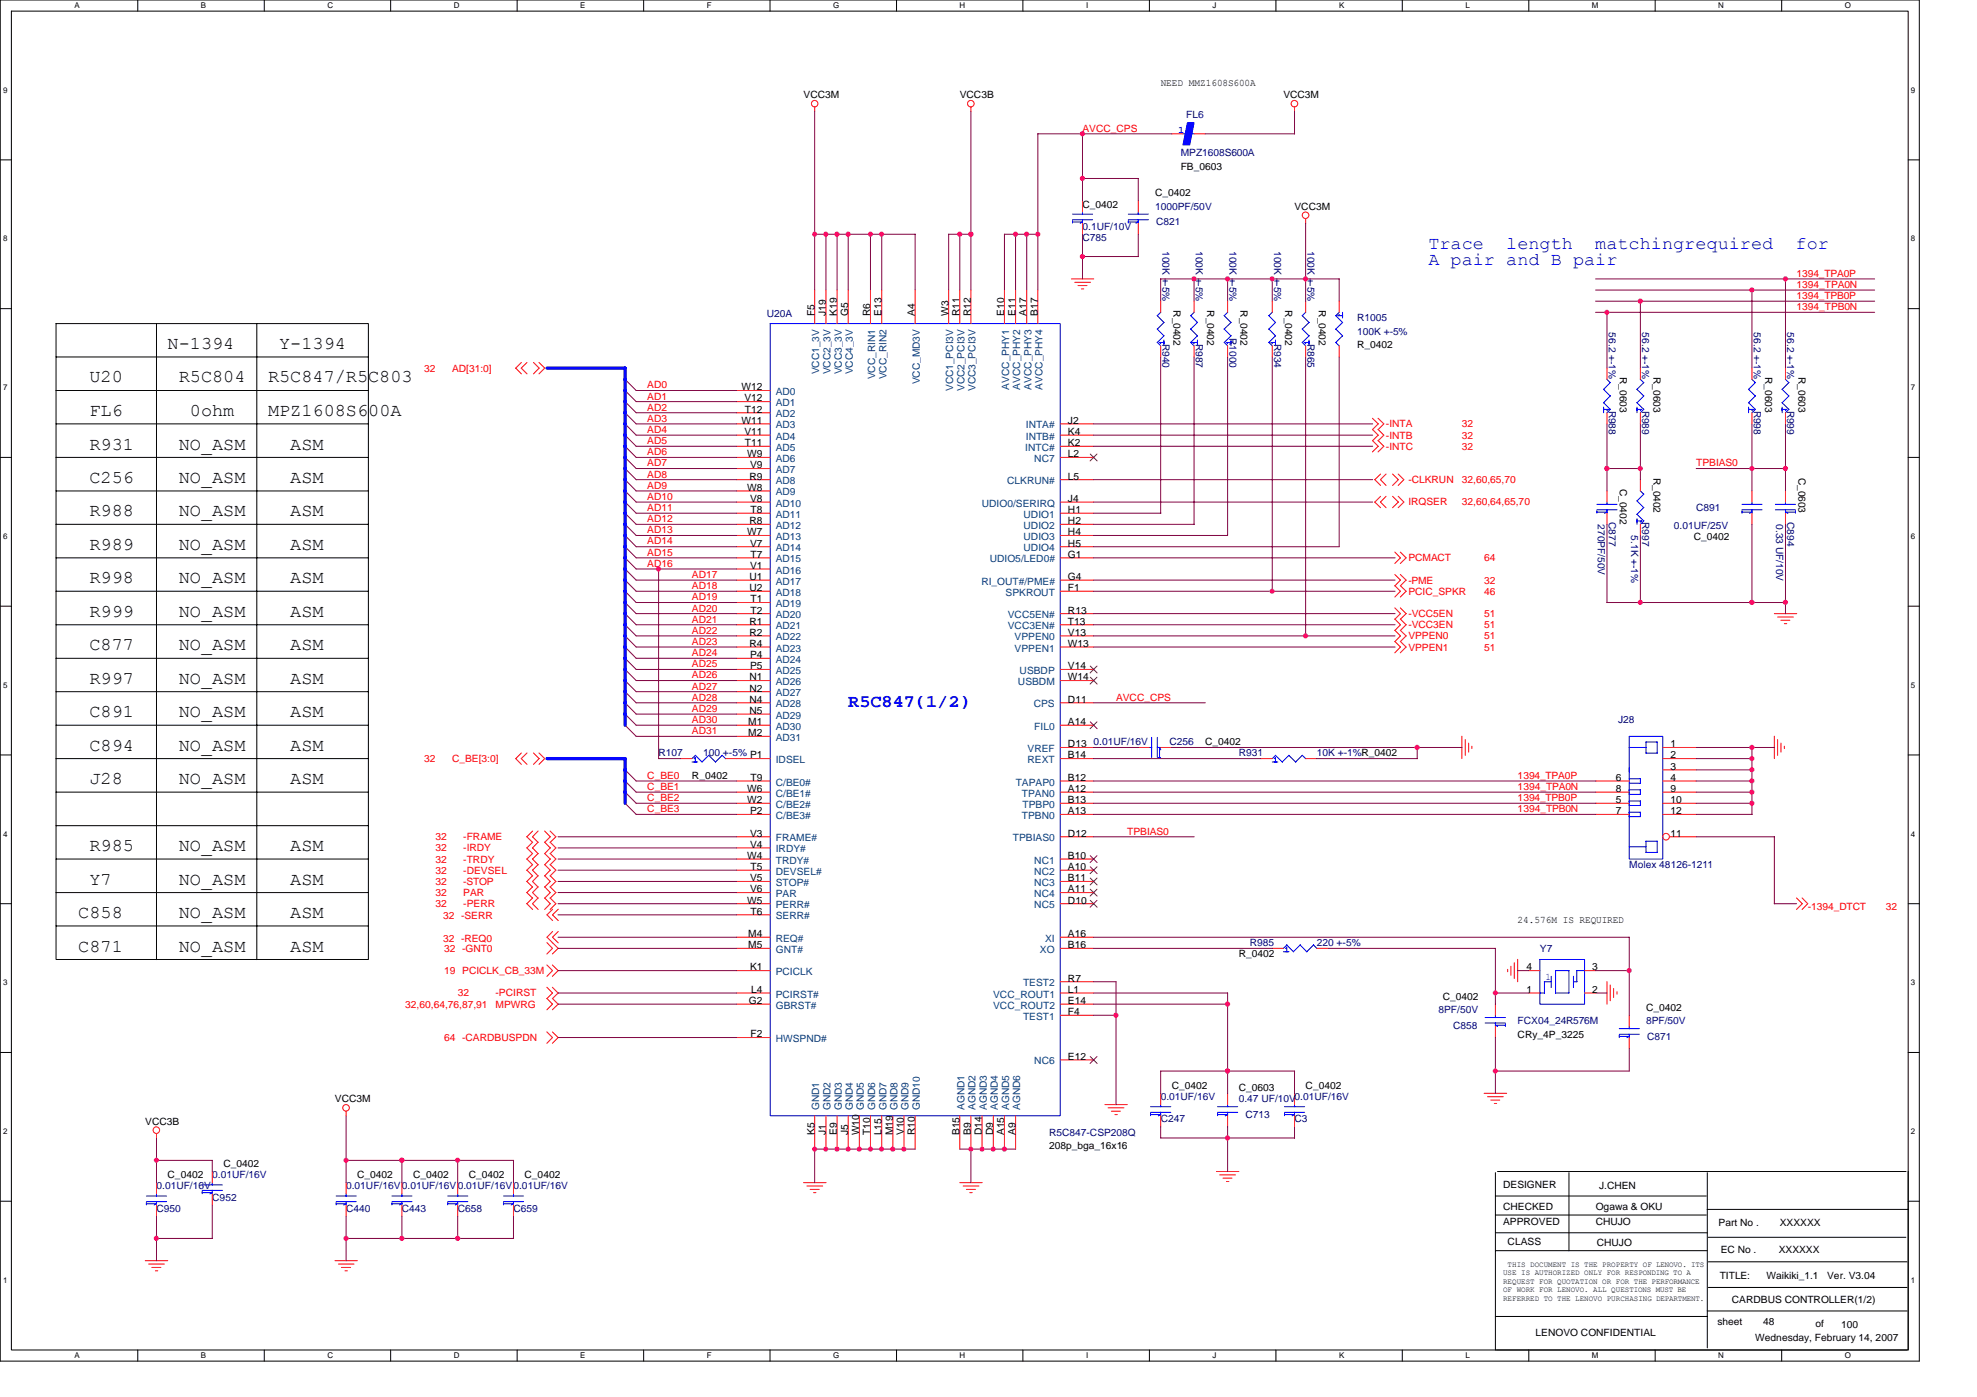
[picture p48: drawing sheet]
<svg xmlns="http://www.w3.org/2000/svg" width="297mm" height="210mm" viewBox="0 0 297 210" stroke-linecap="round" stroke-linejoin="round" font-family="sans-serif">
<defs><g id="words">
<g font-size="2.7" fill="#00f">
<text x="214.6" y="37.4">Trace</text>
<text x="214.6" y="39.8">A pair and B pair</text>
<text x="226.3" y="37.4">length</text>
<text x="239.7" y="37.4">matchingrequired</text>
<text x="269.8" y="37.4">for</text>
<text x="127.4" y="106.2">R5C847(1/2)</text>
</g>
<g font-size="2.7">
<text x="25.2" y="52.5">N-1394</text>
<text x="41.9" y="52.5">Y-1394</text>
<text x="13.4" y="57.5">U20</text>
<text x="26.9" y="57.5">R5C804</text>
<text x="40.3" y="57.5">R5C847/R5C803</text>
<text x="13.4" y="62.5">FL6</text>
<text x="28.5" y="62.5">0ohm</text>
<text x="40.3" y="62.5">MPZ1608S600A</text>
<text x="13.4" y="67.5">R931</text>
<text x="26.9" y="67.5">NO_ASM</text>
<text x="43.6" y="67.5">ASM</text>
<text x="13.4" y="72.6">C256</text>
<text x="13.4" y="77.6">R988</text>
<text x="26.9" y="72.6">NO_ASM</text>
<text x="26.9" y="77.6">NO_ASM</text>
<text x="43.6" y="72.6">ASM</text>
<text x="43.6" y="77.6">ASM</text>
<text x="13.4" y="82.6">R989</text>
<text x="26.9" y="82.6">NO_ASM</text>
<text x="43.6" y="82.6">ASM</text>
<text x="13.4" y="87.7">R998</text>
<text x="26.9" y="87.6">NO_ASM</text>
<text x="43.6" y="87.6">ASM</text>
<text x="13.4" y="92.7">R999</text>
<text x="26.9" y="92.7">NO_ASM</text>
<text x="43.6" y="92.7">ASM</text>
<text x="13.4" y="97.7">C877</text>
<text x="26.9" y="97.7">NO_ASM</text>
<text x="43.6" y="97.7">ASM</text>
<text x="13.4" y="102.7">R997</text>
<text x="13.4" y="107.8">C891</text>
<text x="26.9" y="102.7">NO_ASM</text>
<text x="26.9" y="107.8">NO_ASM</text>
<text x="43.6" y="102.7">ASM</text>
<text x="43.6" y="107.8">ASM</text>
<text x="13.4" y="112.8">C894</text>
<text x="26.9" y="112.8">NO_ASM</text>
<text x="43.6" y="112.8">ASM</text>
<text x="13.4" y="117.8">J28</text>
<text x="26.9" y="117.8">NO_ASM</text>
<text x="43.6" y="117.8">ASM</text>
<text x="13.4" y="127.9">R985</text>
<text x="26.9" y="127.9">NO_ASM</text>
<text x="43.6" y="127.9">ASM</text>
<text x="11.8" y="137.9">C858</text>
<text x="13.4" y="132.9">Y7</text>
<text x="26.9" y="132.9">NO_ASM</text>
<text x="26.9" y="137.9">NO_ASM</text>
<text x="43.6" y="132.9">ASM</text>
<text x="43.6" y="137.9">ASM</text>
<text x="11.8" y="143">C871</text>
<text x="26.9" y="143">NO_ASM</text>
<text x="43.6" y="143">ASM</text>
</g>
<g font-size="1.5">
<text x="120.7" y="14.8">VCC3M</text>
<text x="144.2" y="14.8">VCC3B</text>
<text x="174.4" y="12.9">NEED MMZ1608S600A</text>
<text x="192.8" y="14.8">VCC3M</text>
<text x="173.5" y="29.5">C_0402</text>
<text x="177.4" y="25.5">FB_0603</text>
<text x="162.6" y="31.2">C_0402</text>
<text x="194.5" y="31.5">VCC3M</text>
<text x="122.4" y="47.5" transform="rotate(-90 122.4 47.5)">F5</text>
<text x="124.1" y="47.5" transform="rotate(-90 124.1 47.5)">J19</text>
<text x="125.7" y="47.5" transform="rotate(-90 125.7 47.5)">K19</text>
<text x="127.4" y="47.5" transform="rotate(-90 127.4 47.5)">G5</text>
<text x="130.8" y="47.5" transform="rotate(-90 130.8 47.5)">R6</text>
<text x="132.5" y="47.5" transform="rotate(-90 132.5 47.5)">E13</text>
<text x="137.5" y="47.5" transform="rotate(-90 137.5 47.5)">A4</text>
<text x="142.5" y="47.5" transform="rotate(-90 142.5 47.5)">W3</text>
<text x="144.2" y="47.5" transform="rotate(-90 144.2 47.5)">R11</text>
<text x="145.9" y="47.5" transform="rotate(-90 145.9 47.5)">R12</text>
<text x="150.9" y="47.5" transform="rotate(-90 150.9 47.5)">E10</text>
<text x="152.6" y="47.5" transform="rotate(-90 152.6 47.5)">E11</text>
<text x="154.2" y="47.5" transform="rotate(-90 154.2 47.5)">A17</text>
<text x="155.9" y="47.5" transform="rotate(-90 155.9 47.5)">B17</text>
<text x="176.3" y="46.6" transform="rotate(90 176.3 46.6)">R_0402</text>
<text x="181.4" y="46.6" transform="rotate(90 181.4 46.6)">R_0402</text>
<text x="186.4" y="46.6" transform="rotate(90 186.4 46.6)">R_0402</text>
<text x="193.1" y="46.6" transform="rotate(90 193.1 46.6)">R_0402</text>
<text x="198.1" y="46.6" transform="rotate(90 198.1 46.6)">R_0402</text>
<text x="203.9" y="52.3">R_0402</text>
<text x="111.4" y="58.7">W12</text>
<text x="243.4" y="56.7" transform="rotate(90 243.4 56.7)">R_0603</text>
<text x="248.4" y="56.7" transform="rotate(90 248.4 56.7)">R_0603</text>
<text x="265.2" y="56.7" transform="rotate(90 265.2 56.7)">R_0603</text>
<text x="270.2" y="56.7" transform="rotate(90 270.2 56.7)">R_0603</text>
<text x="111.4" y="63.7">W11</text>
<text x="111.8" y="60.3">V12</text>
<text x="111.8" y="65.4">V11</text>
<text x="111.9" y="62">T12</text>
<text x="160.5" y="63.7">J2</text>
<text x="160.5" y="65.4">K4</text>
<text x="111.9" y="67">T11</text>
<text x="112.3" y="68.7">W9</text>
<text x="112.7" y="70.4">V9</text>
<text x="160.5" y="67">K2</text>
<text x="160.5" y="68.7">L2</text>
<text x="248.4" y="71.8" transform="rotate(90 248.4 71.8)">R_0402</text>
<text x="270.2" y="71.8" transform="rotate(90 270.2 71.8)">C_0603</text>
<text x="112.3" y="73.7">W8</text>
<text x="112.6" y="72.1">R9</text>
<text x="112.7" y="75.4">V8</text>
<text x="112.8" y="77.1">T8</text>
<text x="160.5" y="72.1">L5</text>
<text x="160.5" y="75.4">J4</text>
<text x="160.5" y="77.1">H1</text>
<text x="243.4" y="73.4" transform="rotate(90 243.4 73.4)">C_0402</text>
<text x="112.3" y="80.4">W7</text>
<text x="112.6" y="78.8">R8</text>
<text x="112.7" y="82.1">V7</text>
<text x="112.8" y="83.8">T7</text>
<text x="160.5" y="78.8">H2</text>
<text x="160.5" y="80.4">H4</text>
<text x="160.5" y="82.1">H5</text>
<text x="160.5" y="83.8">G1</text>
<text x="254.5" y="81.2">C_0402</text>
<text x="112.6" y="87.1">U1</text>
<text x="112.6" y="88.8">U2</text>
<text x="112.7" y="85.5">V1</text>
<text x="160.5" y="87.1">G4</text>
<text x="160.5" y="88.8">F1</text>
<text x="112.6" y="93.9">R1</text>
<text x="112.6" y="95.5">R2</text>
<text x="112.8" y="90.5">T1</text>
<text x="112.8" y="92.2">T2</text>
<text x="160.5" y="92.2">R13</text>
<text x="160.5" y="93.9">T13</text>
<text x="160.5" y="95.5">V13</text>
<text x="112.6" y="97.2">R4</text>
<text x="112.7" y="98.9">P4</text>
<text x="112.7" y="100.6">P5</text>
<text x="160.5" y="97.2">W13</text>
<text x="160.5" y="100.6">V14</text>
<text x="112.6" y="102.2">N1</text>
<text x="112.6" y="103.9">N2</text>
<text x="112.6" y="105.6">N4</text>
<text x="112.6" y="107.3">N5</text>
<text x="160.5" y="102.2">W14</text>
<text x="160.5" y="105.6">D11</text>
<text x="112.4" y="108.9">M1</text>
<text x="112.4" y="110.6">M2</text>
<text x="160.5" y="108.9">A14</text>
<text x="160.5" y="112.3">D13</text>
<text x="160.5" y="114">B14</text>
<text x="181.1" y="112">C_0402</text>
<text x="251" y="112.3">1</text>
<text x="251" y="114">2</text>
<text x="104" y="117">R_0402</text>
<text x="112.3" y="119">W6</text>
<text x="112.8" y="117.3">T9</text>
<text x="160.5" y="117.3">B12</text>
<text x="160.5" y="119">A12</text>
<text x="242.8" y="117.3">6</text>
<text x="242.8" y="119">8</text>
<text x="251" y="115.7">3</text>
<text x="251" y="117.3">4</text>
<text x="251" y="119">9</text>
<text x="112.3" y="120.7">W2</text>
<text x="112.7" y="122.3">P2</text>
<text x="112.7" y="125.7">V3</text>
<text x="160.5" y="120.7">B13</text>
<text x="160.5" y="122.3">A13</text>
<text x="160.5" y="125.7">D12</text>
<text x="242.8" y="120.7">5</text>
<text x="242.8" y="122.3">7</text>
<text x="251" y="125.7">11</text>
<text x="251" y="120.7">10</text>
<text x="251" y="122.3">12</text>
<text x="112.3" y="129.1">W4</text>
<text x="112.7" y="127.4">V4</text>
<text x="112.8" y="130.7">T5</text>
<text x="160.5" y="129.1">B10</text>
<text x="160.5" y="130.7">A10</text>
<text x="112.3" y="135.8">W5</text>
<text x="112.7" y="132.4">V5</text>
<text x="112.7" y="134.1">V6</text>
<text x="112.8" y="137.4">T6</text>
<text x="160.5" y="132.4">B11</text>
<text x="160.5" y="134.1">A11</text>
<text x="160.5" y="135.8">D10</text>
<text x="112.4" y="140.8">M4</text>
<text x="112.4" y="142.5">M5</text>
<text x="160.5" y="140.8">A16</text>
<text x="160.5" y="142.5">B16</text>
<text x="186.1" y="143.8">R_0402</text>
<text x="228" y="138.7">24.576M IS REQUIRED</text>
<text x="112.7" y="145.8">K1</text>
<text x="112.9" y="149.2">L4</text>
<text x="160.5" y="147.5">R7</text>
<text x="160.5" y="149.2">L1</text>
<text x="229.4" y="149.2">1</text>
<text x="229.4" y="145.8">4</text>
<text x="239.2" y="145.8">3</text>
<text x="239.2" y="149.2">2</text>
<text x="112.5" y="150.9">G2</text>
<text x="112.8" y="155.9">F2</text>
<text x="160.5" y="150.9">E14</text>
<text x="160.5" y="152.5">F4</text>
<text x="216.8" y="150.2">C_0402</text>
<text x="228" y="155.9">CRy_4P_3225</text>
<text x="247.3" y="151.9">C_0402</text>
<text x="160.5" y="159.2">E12</text>
<text x="50.3" y="165.6">VCC3M</text>
<text x="176.1" y="163.6">C_0402</text>
<text x="186.1" y="164">C_0603</text>
<text x="196.2" y="163.6">C_0402</text>
<text x="21.8" y="169">VCC3B</text>
<text x="122.4" y="170.6" transform="rotate(-90 122.4 170.6)">K5</text>
<text x="124.1" y="170.6" transform="rotate(-90 124.1 170.6)">J1</text>
<text x="125.7" y="170.6" transform="rotate(-90 125.7 170.6)">E9</text>
<text x="127.4" y="170.6" transform="rotate(-90 127.4 170.6)">J5</text>
<text x="129.1" y="170.6" transform="rotate(-90 129.1 170.6)">W10</text>
<text x="130.8" y="170.6" transform="rotate(-90 130.8 170.6)">T10</text>
<text x="132.5" y="170.6" transform="rotate(-90 132.5 170.6)">L15</text>
<text x="134.1" y="170.6" transform="rotate(-90 134.1 170.6)">M19</text>
<text x="135.8" y="170.6" transform="rotate(-90 135.8 170.6)">V10</text>
<text x="137.5" y="170.6" transform="rotate(-90 137.5 170.6)">R10</text>
<text x="144.2" y="170.6" transform="rotate(-90 144.2 170.6)">B15</text>
<text x="145.9" y="170.6" transform="rotate(-90 145.9 170.6)">B9</text>
<text x="147.5" y="170.6" transform="rotate(-90 147.5 170.6)">D14</text>
<text x="149.2" y="170.6" transform="rotate(-90 149.2 170.6)">D9</text>
<text x="150.9" y="170.6" transform="rotate(-90 150.9 170.6)">A15</text>
<text x="152.6" y="170.6" transform="rotate(-90 152.6 170.6)">A9</text>
<text x="157.6" y="172.7">208p_bga_16x16</text>
<text x="25.2" y="177">C_0402</text>
<text x="33.6" y="175.4">C_0402</text>
<text x="53.7" y="177">C_0402</text>
<text x="62.1" y="177">C_0402</text>
<text x="70.4" y="177">C_0402</text>
<text x="78.8" y="177">C_0402</text>
<text x="225.8" y="178.5">DESIGNER</text>
<text x="240.3" y="178.7">J.CHEN</text>
<text x="225.8" y="181.7">CHECKED</text>
<text x="225.8" y="184.1">APPROVED</text>
<text x="239.8" y="181.7">Ogawa &amp; OKU</text>
<text x="239.8" y="184.1">CHUJO</text>
<text x="258.2" y="184.3">Part No .</text>
<text x="267.4" y="184.3">XXXXXX</text>
<text x="226.5" y="187.1">CLASS</text>
<text x="239.9" y="187.3">CHUJO</text>
<text x="258.5" y="188.3">EC No .</text>
<text x="267.2" y="188.3">XXXXXX</text>
<text x="258.4" y="192.1">TITLE:</text>
<text x="260.2" y="195.8">CARDBUS CONTROLLER(1/2)</text>
<text x="265.4" y="192.1">Waikiki_1.1</text>
<text x="274.5" y="192.1">Ver. V3.04</text>
<text x="230.7" y="200.7">LENOVO CONFIDENTIAL</text>
<text x="258" y="199.2">sheet</text>
<text x="263.7" y="201.5">Wednesday, February 14, 2007</text>
<text x="264.9" y="199.2">48</text>
<text x="272.8" y="199.3">of</text>
<text x="276.6" y="199.5">100</text>
</g>
<g font-size="1.5" fill="#000080">
<text x="178.2" y="17.8">FL6</text>
<text x="177.4" y="23.5">MPZ1608S600A</text>
<text x="162.6" y="34.5">0.1UF/10V</text>
<text x="173.5" y="31.5">1000PF/50V</text>
<text x="173.7" y="33.9">C821</text>
<text x="162.6" y="36.2">C785</text>
<text x="174.7" y="37.7" transform="rotate(90 174.7 37.7)">100K +-5%</text>
<text x="179.7" y="37.7" transform="rotate(90 179.7 37.7)">100K +-5%</text>
<text x="184.7" y="37.7" transform="rotate(90 184.7 37.7)">100K +-5%</text>
<text x="191.4" y="37.7" transform="rotate(90 191.4 37.7)">100K +-5%</text>
<text x="196.4" y="37.7" transform="rotate(90 196.4 37.7)">100K +-5%</text>
<text x="115.2" y="47.6">U20A</text>
<text x="174.7" y="51.6" transform="rotate(90 174.7 51.6)">R940</text>
<text x="179.7" y="51.6" transform="rotate(90 179.7 51.6)">R987</text>
<text x="184.7" y="50.8" transform="rotate(90 184.7 50.8)">R1000</text>
<text x="191.4" y="51.6" transform="rotate(90 191.4 51.6)">R934</text>
<text x="196.4" y="51.6" transform="rotate(90 196.4 51.6)">R865</text>
<text x="203.9" y="48.3">R1005</text>
<text x="203.9" y="50.3">100K +-5%</text>
<text x="241.7" y="50" transform="rotate(90 241.7 50)">56.2 +-1%</text>
<text x="246.7" y="50" transform="rotate(90 246.7 50)">56.2 +-1%</text>
<text x="263.5" y="50" transform="rotate(90 263.5 50)">56.2 +-1%</text>
<text x="268.5" y="50" transform="rotate(90 268.5 50)">56.2 +-1%</text>
<text x="241.7" y="61.7" transform="rotate(90 241.7 61.7)">R988</text>
<text x="246.7" y="61.7" transform="rotate(90 246.7 61.7)">R989</text>
<text x="263.5" y="61.7" transform="rotate(90 263.5 61.7)">R998</text>
<text x="268.5" y="61.7" transform="rotate(90 268.5 61.7)">R999</text>
<text x="254.8" y="76.8">C891</text>
<text x="240" y="78.8" transform="rotate(90 240 78.8)">270PF/50V</text>
<text x="241.7" y="78.4" transform="rotate(90 241.7 78.4)">C877</text>
<text x="245.1" y="80.5" transform="rotate(90 245.1 80.5)">5.1K +-1%</text>
<text x="246.7" y="78.4" transform="rotate(90 246.7 78.4)">R997</text>
<text x="251.5" y="79.5">0.01UF/25V</text>
<text x="266.9" y="78.8" transform="rotate(90 266.9 78.8)">0.33 UF/10V</text>
<text x="268.5" y="78.4" transform="rotate(90 268.5 78.4)">C894</text>
<text x="99" y="113.7">R107</text>
<text x="105.6" y="113.7">100 +-5% P1</text>
<text x="164.3" y="112">0.01UF/16V</text>
<text x="175.7" y="112">C256</text>
<text x="186.1" y="113.7">R931</text>
<text x="197.8" y="113.7">10K +-1%R_0402</text>
<text x="243.1" y="108.6">J28</text>
<text x="244.8" y="130.4">Molex 48126-1211</text>
<text x="187.8" y="142.2">R985</text>
<text x="197.8" y="142.2">220 +-5%</text>
<text x="231.4" y="143">Y7</text>
<text x="216.1" y="152.2">8PF/50V</text>
<text x="218.3" y="154.6">C858</text>
<text x="228" y="153.9">FCX04_24R576M</text>
<text x="247.3" y="153.9">8PF/50V</text>
<text x="247.5" y="156.3">C871</text>
<text x="174.4" y="165.3">0.01UF/16V</text>
<text x="186.1" y="165.6">0.47 UF/10V0.01UF/16V</text>
<text x="187.1" y="168">C713</text>
<text x="157.6" y="170.7">R5C847-CSP208Q</text>
<text x="174.4" y="168.7">C247</text>
<text x="194.5" y="168.7">C3</text>
<text x="23.5" y="178.7">0.01UF/16V</text>
<text x="31.9" y="177">0.01UF/16V</text>
<text x="52" y="178.7">0.01UF/16V0.01UF/16V0.01UF/16V0.01UF/16V</text>
<text x="23.5" y="182.1">C950</text>
<text x="31.9" y="180.4">C952</text>
<text x="52" y="182.1">C440</text>
<text x="60.4" y="182.1">C443</text>
<text x="68.8" y="182.1">C658</text>
<text x="77.1" y="182.1">C659</text>
</g>
<g font-size="1.5" fill="#f00">
<text x="162.6" y="19.8">AVCC_CPS</text>
<text x="269.9" y="41.6">1394_TPA0P</text>
<text x="269.9" y="43.3">1394_TPA0N</text>
<text x="269.9" y="44.9">1394_TPB0P</text>
<text x="269.9" y="46.6">1394_TPB0N</text>
<text x="63.7" y="55.8">32</text>
<text x="67.9" y="55.8">AD[31:0]</text>
<text x="97.3" y="58.4">AD0</text>
<text x="97.3" y="60">AD1</text>
<text x="97.3" y="61.7">AD2</text>
<text x="97.3" y="63.4">AD3</text>
<text x="97.3" y="65">AD4</text>
<text x="208.2" y="64.2">-INTA</text>
<text x="208.2" y="65.9">-INTB</text>
<text x="219.6" y="64.2">32</text>
<text x="219.6" y="65.9">32</text>
<text x="97.3" y="66.7">AD5</text>
<text x="97.3" y="68.4">AD6</text>
<text x="97.3" y="70.1">AD7</text>
<text x="97.3" y="71.8">AD8</text>
<text x="208.2" y="67.6">-INTC</text>
<text x="219.6" y="67.6">32</text>
<text x="254.8" y="70.1">TPBIAS0</text>
<text x="97.3" y="73.4">AD9</text>
<text x="97.3" y="75.1">AD10</text>
<text x="97.3" y="76.8">AD11</text>
<text x="211.6" y="75.9">IRQSER</text>
<text x="211.6" y="72.6">-CLKRUN</text>
<text x="219.6" y="72.6">32,60,65,70</text>
<text x="219.6" y="75.9">32,60,64,65,70</text>
<text x="97.3" y="78.5">AD12</text>
<text x="97.3" y="80.1">AD13</text>
<text x="97.3" y="81.8">AD14</text>
<text x="97.3" y="83.5">AD15</text>
<text x="97.3" y="85.2">AD16</text>
<text x="104" y="86.8">AD17</text>
<text x="104" y="88.5">AD18</text>
<text x="211.6" y="84.3">PCMACT</text>
<text x="211.6" y="87.7">-PME</text>
<text x="211.6" y="89.4">PCIC_SPKR</text>
<text x="223" y="89.4">46</text>
<text x="223" y="84.3">64</text>
<text x="223" y="87.7">32</text>
<text x="104" y="90.2">AD19</text>
<text x="104" y="91.9">AD20</text>
<text x="104" y="93.6">AD21</text>
<text x="104" y="95.2">AD22</text>
<text x="211.6" y="92.7">-VCC5EN</text>
<text x="211.6" y="94.4">-VCC3EN</text>
<text x="223" y="92.7">51</text>
<text x="223" y="94.4">51</text>
<text x="104" y="96.9">AD23</text>
<text x="104" y="98.6">AD24</text>
<text x="104" y="100.3">AD25</text>
<text x="104" y="101.9">AD26</text>
<text x="211.6" y="96.1">VPPEN0</text>
<text x="211.6" y="97.7">VPPEN1</text>
<text x="223" y="96.1">51</text>
<text x="223" y="97.7">51</text>
<text x="104" y="103.6">AD27</text>
<text x="104" y="105.3">AD28</text>
<text x="104" y="107">AD29</text>
<text x="167.7" y="105.3">AVCC_CPS</text>
<text x="104" y="108.6">AD30</text>
<text x="104" y="110.3">AD31</text>
<text x="63.7" y="114.5">32</text>
<text x="67.9" y="114.5">C_BE[3:0]</text>
<text x="97.3" y="117">C_BE0</text>
<text x="97.3" y="118.7">C_BE1</text>
<text x="228" y="117">1394_TPA0P</text>
<text x="228" y="118.7">1394_TPA0N</text>
<text x="97.3" y="120.4">C_BE2</text>
<text x="97.3" y="122">C_BE3</text>
<text x="169.4" y="125.4">TPBIAS0</text>
<text x="228" y="120.4">1394_TPB0P</text>
<text x="228" y="122">1394_TPB0N</text>
<text x="65.4" y="126.2">32</text>
<text x="65.4" y="131.3">32</text>
<text x="65.4" y="129.6">32</text>
<text x="65.4" y="127.9">32</text>
<text x="69.6" y="126.2">-FRAME</text>
<text x="69.6" y="131.3">-DEVSEL</text>
<text x="69.6" y="129.6">-TRDY</text>
<text x="69.6" y="127.9">-IRDY</text>
<text x="65.4" y="134.6">32</text>
<text x="65.4" y="132.9">32</text>
<text x="65.4" y="136.3">32</text>
<text x="69.6" y="134.6">PAR</text>
<text x="69.6" y="132.9">-STOP</text>
<text x="69.6" y="136.3">-PERR</text>
<text x="271.6" y="136.8">-1394_DTCT</text>
<text x="283.4" y="136.8">32</text>
<text x="66.6" y="138.2">32 -SERR</text>
<text x="66.6" y="141.5">32 -REQ0</text>
<text x="66.8" y="143">32 -GNT0</text>
<text x="66.8" y="146.4">19 PCICLK_CB_33M</text>
<text x="68.8" y="149.7">32</text>
<text x="74.5" y="149.7">-PCIRST</text>
<text x="60.9" y="151.4">32,60,64,76,87,91</text>
<text x="74.5" y="151.4">MPWRG</text>
<text x="66.8" y="156.4">64 -CARDBUSPDN</text>
</g>
<g font-size="1.5" fill="#00f">
<text x="177.1" y="20">1</text>
<text x="232.2" y="147.2">1</text>
</g>
<g font-size="1.5" fill="#004080">
<text x="116.6" y="59.4">AD0</text>
<text x="123.1" y="56.2" transform="rotate(-90 123.1 56.2)">VCC1_3V</text>
<text x="124.8" y="56.2" transform="rotate(-90 124.8 56.2)">VCC2_3V</text>
<text x="126.5" y="56.2" transform="rotate(-90 126.5 56.2)">VCC3_3V</text>
<text x="128.1" y="56.2" transform="rotate(-90 128.1 56.2)">VCC4_3V</text>
<text x="131.5" y="57" transform="rotate(-90 131.5 57)">VCC_RIN1</text>
<text x="133.2" y="57" transform="rotate(-90 133.2 57)">VCC_RIN2</text>
<text x="138.2" y="57.8" transform="rotate(-90 138.2 57.8)">VCC_MD3V</text>
<text x="143.2" y="58.8" transform="rotate(-90 143.2 58.8)">VCC1_PCI3V</text>
<text x="144.9" y="58.8" transform="rotate(-90 144.9 58.8)">VCC2_PCI3V</text>
<text x="146.6" y="58.8" transform="rotate(-90 146.6 58.8)">VCC3_PCI3V</text>
<text x="151.6" y="58.5" transform="rotate(-90 151.6 58.5)">AVCC_PHY1</text>
<text x="153.3" y="58.5" transform="rotate(-90 153.3 58.5)">AVCC_PHY2</text>
<text x="155" y="58.5" transform="rotate(-90 155 58.5)">AVCC_PHY3</text>
<text x="156.6" y="58.5" transform="rotate(-90 156.6 58.5)">AVCC_PHY4</text>
<text x="116.6" y="61">AD1</text>
<text x="116.6" y="62.7">AD2</text>
<text x="116.6" y="64.4">AD3</text>
<text x="154.1" y="64.4">INTA#</text>
<text x="116.6" y="66.1">AD4</text>
<text x="116.6" y="67.7">AD5</text>
<text x="116.6" y="69.4">AD6</text>
<text x="116.6" y="71.1">AD7</text>
<text x="154" y="67.7">INTC#</text>
<text x="154.1" y="66.1">INTB#</text>
<text x="155.4" y="69.4">NC7</text>
<text x="116.6" y="72.8">AD8</text>
<text x="116.6" y="74.4">AD9</text>
<text x="116.6" y="76.1">AD10</text>
<text x="116.6" y="77.8">AD11</text>
<text x="147.5" y="76.1">UDIO0/SERIRQ</text>
<text x="151.3" y="72.8">CLKRUN#</text>
<text x="153.8" y="77.8">UDIO1</text>
<text x="116.6" y="79.5">AD12</text>
<text x="116.6" y="81.1">AD13</text>
<text x="116.6" y="82.8">AD14</text>
<text x="153.8" y="79.5">UDIO2</text>
<text x="153.8" y="81.1">UDIO3</text>
<text x="153.8" y="82.8">UDIO4</text>
<text x="116.6" y="84.5">AD15</text>
<text x="116.6" y="86.2">AD16</text>
<text x="116.6" y="87.8">AD17</text>
<text x="116.6" y="89.5">AD18</text>
<text x="147.4" y="87.8">RI_OUT#/PME#</text>
<text x="148.7" y="84.5">UDIO5/LED0#</text>
<text x="151.1" y="89.5">SPKROUT</text>
<text x="116.6" y="91.2">AD19</text>
<text x="116.6" y="92.9">AD20</text>
<text x="116.6" y="94.6">AD21</text>
<text x="151.4" y="92.9">VCC5EN#</text>
<text x="151.4" y="94.6">VCC3EN#</text>
<text x="116.6" y="96.2">AD22</text>
<text x="116.6" y="97.9">AD23</text>
<text x="116.6" y="99.6">AD24</text>
<text x="116.6" y="101.3">AD25</text>
<text x="152.4" y="96.2">VPPEN0</text>
<text x="152.4" y="97.9">VPPEN1</text>
<text x="153.2" y="101.3">USBDP</text>
<text x="116.6" y="102.9">AD26</text>
<text x="116.6" y="104.6">AD27</text>
<text x="116.6" y="106.3">AD28</text>
<text x="116.6" y="108">AD29</text>
<text x="152.9" y="102.9">USBDM</text>
<text x="155.3" y="106.3">CPS</text>
<text x="116.6" y="109.6">AD30</text>
<text x="116.6" y="111.3">AD31</text>
<text x="154.4" y="113">VREF</text>
<text x="155.4" y="109.6">FIL0</text>
<text x="116.6" y="114.7">IDSEL</text>
<text x="116.6" y="118">C/BE0#</text>
<text x="116.6" y="119.7">C/BE1#</text>
<text x="152.6" y="118">TAPAP0</text>
<text x="153.5" y="119.7">TPAN0</text>
<text x="154.4" y="114.7">REXT</text>
<text x="116.6" y="121.4">C/BE2#</text>
<text x="116.6" y="123">C/BE3#</text>
<text x="153.5" y="123">TPBN0</text>
<text x="153.6" y="121.4">TPBP0</text>
<text x="116.6" y="126.4">FRAME#</text>
<text x="116.6" y="128.1">IRDY#</text>
<text x="116.6" y="129.8">TRDY#</text>
<text x="116.6" y="131.4">DEVSEL#</text>
<text x="152.2" y="126.4">TPBIAS0</text>
<text x="155.4" y="129.8">NC1</text>
<text x="155.4" y="131.4">NC2</text>
<text x="116.6" y="133.1">STOP#</text>
<text x="116.6" y="134.8">PAR</text>
<text x="116.6" y="136.5">PERR#</text>
<text x="155.4" y="133.1">NC3</text>
<text x="155.4" y="134.8">NC4</text>
<text x="155.4" y="136.5">NC5</text>
<text x="116.6" y="138.1">SERR#</text>
<text x="116.6" y="141.5">REQ#</text>
<text x="116.6" y="143.2">GNT#</text>
<text x="156.2" y="143.2">XO</text>
<text x="157" y="141.5">XI</text>
<text x="116.6" y="146.5">PCICLK</text>
<text x="116.6" y="149.9">PCIRST#</text>
<text x="149.2" y="149.9">VCC_ROUT1</text>
<text x="153.7" y="148.2">TEST2</text>
<text x="116.6" y="151.6">GBRST#</text>
<text x="149.2" y="151.6">VCC_ROUT2</text>
<text x="153.7" y="153.2">TEST1</text>
<text x="116.6" y="156.6">HWSPND#</text>
<text x="155.4" y="159.9">NC6</text>
<text x="123.1" y="166.8" transform="rotate(-90 123.1 166.8)">GND1</text>
<text x="124.8" y="166.8" transform="rotate(-90 124.8 166.8)">GND2</text>
<text x="126.5" y="166.8" transform="rotate(-90 126.5 166.8)">GND3</text>
<text x="128.1" y="166.8" transform="rotate(-90 128.1 166.8)">GND4</text>
<text x="129.8" y="166.8" transform="rotate(-90 129.8 166.8)">GND5</text>
<text x="131.5" y="166.8" transform="rotate(-90 131.5 166.8)">GND6</text>
<text x="133.2" y="166.8" transform="rotate(-90 133.2 166.8)">GND7</text>
<text x="134.8" y="166.8" transform="rotate(-90 134.8 166.8)">GND8</text>
<text x="136.5" y="166.8" transform="rotate(-90 136.5 166.8)">GND9</text>
<text x="138.2" y="166.8" transform="rotate(-90 138.2 166.8)">GND10</text>
<text x="144.9" y="166.8" transform="rotate(-90 144.9 166.8)">AGND1</text>
<text x="146.6" y="166.8" transform="rotate(-90 146.6 166.8)">AGND2</text>
<text x="148.2" y="166.8" transform="rotate(-90 148.2 166.8)">AGND3</text>
<text x="149.9" y="166.8" transform="rotate(-90 149.9 166.8)">AGND4</text>
<text x="151.6" y="166.8" transform="rotate(-90 151.6 166.8)">AGND5</text>
<text x="153.3" y="166.8" transform="rotate(-90 153.3 166.8)">AGND6</text>
</g>
<g font-size="1.2">
<text x="11.2" y="1.3">A</text>
<text x="30.2" y="1.3">B</text>
<text x="49.2" y="1.3">C</text>
<text x="68.2" y="1.3">D</text>
<text x="87.2" y="1.3">E</text>
<text x="106.2" y="1.3">F</text>
<text x="125.2" y="1.3">G</text>
<text x="144.2" y="1.3">H</text>
<text x="163.2" y="1.3">I</text>
<text x="182.2" y="1.3">J</text>
<text x="201.2" y="1.3">K</text>
<text x="220.2" y="1.3">L</text>
<text x="239.2" y="1.3">M</text>
<text x="258.2" y="1.3">N</text>
<text x="277.2" y="1.3">O</text>
<text x=".5" y="13.9">9</text>
<text x="287.1" y="13.9">9</text>
<text x=".5" y="36.3">8</text>
<text x="287.1" y="36.3">8</text>
<text x=".5" y="58.6">7</text>
<text x="287.1" y="58.6">7</text>
<text x=".5" y="81">6</text>
<text x="287.1" y="81">6</text>
<text x=".5" y="103.3">5</text>
<text x="287.1" y="103.3">5</text>
<text x=".5" y="125.7">4</text>
<text x="287.1" y="125.7">4</text>
<text x=".5" y="148">3</text>
<text x="287.1" y="148">3</text>
<text x=".5" y="170.4">2</text>
<text x="287.1" y="170.4">2</text>
<text x="225.8" y="191.6">USE IS AUTHORIZED ONLY FOR RESPONDING TO A</text>
<text x="226.5" y="190.4">THIS DOCUMENT IS THE PROPERTY OF LENOVO. ITS</text>
<text x=".5" y="192.7">1</text>
<text x="225.8" y="192.9">REQUEST FOR QUOTATION OR FOR THE PERFORMANCE</text>
<text x="225.8" y="194.2">OF WORK FOR LENOVO. ALL QUESTIONS MUST BE</text>
<text x="225.8" y="195.5">REFERRED TO THE LENOVO PURCHASING DEPARTMENT.</text>
<text x="287.1" y="192.7">1</text>
<text x="11.2" y="204.1">A</text>
<text x="30.2" y="204.1">B</text>
<text x="49.2" y="204.1">C</text>
<text x="68.2" y="204.1">D</text>
<text x="87.2" y="204.1">E</text>
<text x="106.2" y="204.1">F</text>
<text x="125.2" y="204.1">G</text>
<text x="144.2" y="204.1">H</text>
<text x="163.2" y="204.1">I</text>
<text x="182.2" y="204.1">J</text>
<text x="201.2" y="204.1">K</text>
<text x="220.2" y="204.1">L</text>
<text x="239.2" y="204.1">M</text>
<text x="258.2" y="204.1">N</text>
<text x="277.2" y="204.1">O</text>
</g>
</g></defs>
<path d="M0 0h288.4v204.5h-288.4zM1.7 1.7h285v201.1h-285z" fill="none" stroke="#000" stroke-width=".15"/>
<g fill="#fff">
<path d="M11.2 .2h.8v1.3h-.8z"/>
<path d="M11.2 203h.8v1.4h-.8z"/>
</g>
<path d="M20.7 0v1.7M20.7 202.8v1.7" fill="none" stroke="#000" stroke-width=".15"/>
<g fill="#fff">
<path d="M30.2 .2h.8v1.3h-.8z"/>
<path d="M30.2 203h.8v1.4h-.8z"/>
</g>
<path d="M39.7 0v1.7M39.7 202.8v1.7" fill="none" stroke="#000" stroke-width=".15"/>
<g fill="#fff">
<path d="M49.2 .2h.8v1.3h-.8z"/>
<path d="M49.2 203h.8v1.4h-.8z"/>
</g>
<path d="M58.7 0v1.7M58.7 202.8v1.7" fill="none" stroke="#000" stroke-width=".15"/>
<g fill="#fff">
<path d="M68.2 .2h.8v1.3h-.8z"/>
<path d="M68.2 203h.8v1.4h-.8z"/>
</g>
<path d="M77.7 0v1.7M77.7 202.8v1.7" fill="none" stroke="#000" stroke-width=".15"/>
<g fill="#fff">
<path d="M87.2 .2h.8v1.3h-.8z"/>
<path d="M87.2 203h.8v1.4h-.8z"/>
</g>
<path d="M96.7 0v1.7M96.7 202.8v1.7" fill="none" stroke="#000" stroke-width=".15"/>
<g fill="#fff">
<path d="M106.2 .2h.7v1.3h-.7z"/>
<path d="M106.2 203h.7v1.4h-.7z"/>
</g>
<path d="M115.7 0v1.7M115.7 202.8v1.7" fill="none" stroke="#000" stroke-width=".15"/>
<g fill="#fff">
<path d="M125.2 .2h.9v1.3h-.9z"/>
<path d="M125.2 203h.9v1.4h-.9z"/>
</g>
<path d="M134.7 0v1.7M134.7 202.8v1.7" fill="none" stroke="#000" stroke-width=".15"/>
<g fill="#fff">
<path d="M144.2 .2h.8v1.3h-.8z"/>
<path d="M144.2 203h.8v1.4h-.8z"/>
</g>
<path d="M153.7 0v1.7M153.7 202.8v1.7" fill="none" stroke="#000" stroke-width=".15"/>
<g fill="#fff">
<path d="M163.2 .2h.3v1.3h-.3z"/>
<path d="M163.2 203h.3v1.4h-.3z"/>
</g>
<path d="M172.7 0v1.7M172.7 202.8v1.7" fill="none" stroke="#000" stroke-width=".15"/>
<g fill="#fff">
<path d="M182.2 .2h.6v1.3h-.6z"/>
<path d="M182.2 203h.6v1.4h-.6z"/>
</g>
<path d="M191.7 0v1.7M191.7 202.8v1.7" fill="none" stroke="#000" stroke-width=".15"/>
<g fill="#fff">
<path d="M201.2 .2h.8v1.3h-.8z"/>
<path d="M201.2 203h.8v1.4h-.8z"/>
</g>
<path d="M210.7 0v1.7M210.7 202.8v1.7" fill="none" stroke="#000" stroke-width=".15"/>
<g fill="#fff">
<path d="M220.2 .2h.6v1.3h-.6z"/>
<path d="M220.2 203h.6v1.4h-.6z"/>
</g>
<path d="M229.7 0v1.7M229.7 202.8v1.7" fill="none" stroke="#000" stroke-width=".15"/>
<g fill="#fff">
<path d="M239.2 .2h.9v1.3h-.9z"/>
<path d="M239.2 203h.9v1.4h-.9z"/>
</g>
<path d="M248.7 0v1.7M248.7 202.8v1.7" fill="none" stroke="#000" stroke-width=".15"/>
<g fill="#fff">
<path d="M258.2 .2h.8v1.3h-.8z"/>
<path d="M258.2 203h.8v1.4h-.8z"/>
</g>
<path d="M267.7 0v1.7M267.7 202.8v1.7" fill="none" stroke="#000" stroke-width=".15"/>
<g fill="#fff">
<path d="M277.2 .2h.9v1.3h-.9z"/>
<path d="M277.2 203h.9v1.4h-.9z"/>
<path d="M.5 12.8h.6v1.4h-.6z"/>
<path d="M287.1 12.8h.7v1.4h-.7z"/>
<path d="M.5 35.2h.6v1.3h-.6z"/>
<path d="M287.1 35.2h.7v1.3h-.7z"/>
</g>
<path d="M0 24h1.7M286.7 24h1.7" fill="none" stroke="#000" stroke-width=".15"/>
<g fill="#fff">
<path d="M.5 57.6h.6v1.3h-.6z"/>
<path d="M287.1 57.6h.7v1.3h-.7z"/>
</g>
<path d="M0 46.4h1.7M286.7 46.4h1.7" fill="none" stroke="#000" stroke-width=".15"/>
<g fill="#fff">
<path d="M.5 79.9h.6v1.3h-.6z"/>
<path d="M287.1 79.9h.7v1.3h-.7z"/>
</g>
<path d="M0 68.7h1.7M286.7 68.7h1.7" fill="none" stroke="#000" stroke-width=".15"/>
<g fill="#fff">
<path d="M.5 102.3h.6v1.3h-.6z"/>
<path d="M287.1 102.3h.7v1.3h-.7z"/>
</g>
<path d="M0 91.1h1.7M286.7 91.1h1.7" fill="none" stroke="#000" stroke-width=".15"/>
<g fill="#fff">
<path d="M.5 124.6h.6v1.3h-.6z"/>
<path d="M287.1 124.6h.7v1.3h-.7z"/>
</g>
<path d="M0 113.4h1.7M286.7 113.4h1.7" fill="none" stroke="#000" stroke-width=".15"/>
<g fill="#fff">
<path d="M.5 147h.6v1.3h-.6z"/>
<path d="M287.1 147h.7v1.3h-.7z"/>
</g>
<path d="M0 135.8h1.7M286.7 135.8h1.7" fill="none" stroke="#000" stroke-width=".15"/>
<g fill="#fff">
<path d="M.5 169.3h.6v1.3h-.6z"/>
<path d="M287.1 169.3h.7v1.3h-.7z"/>
</g>
<path d="M0 158.1h1.7M286.7 158.1h1.7" fill="none" stroke="#000" stroke-width=".15"/>
<g fill="#fff">
<path d="M.5 191.7h.6v1.3h-.6z"/>
<path d="M287.1 191.7h.7v1.3h-.7z"/>
</g>
<g fill="none" stroke="#000" stroke-width=".15">
<path d="M8.4 48.6h46.9v95.6h-46.9zM8.4 53.6h47M8.4 58.7h47M23.5 48.6v95.6M38.6 48.6v95.6M8.4 63.7h47M8.4 68.7h47M8.4 73.8h47M8.4 78.8h47M8.4 83.8h47M8.4 88.8h47M8.4 93.9h47"/>
<path d="M8.4 98.9h47M8.4 103.9h47M8.4 109h47M8.4 114h47M8.4 119h47M8.4 124.1h47M8.4 129.1h47M8.4 134.1h47M8.4 139.1h47M224.7 179.7h31.7M224.7 176.2v26.7M225 176h61.4"/>
<path d="M235.7 176.2v11.7M256.5 176.2v26.3M286.7 176v26.8M0 180.5h1.7M224.7 182.6h31.7M224.7 185.2h31.8M224.7 187.9h31.8M224.7 197.8h31.8M256.5 181.7h30.2M256.5 197h30.1M256.7 189.6h29.8M256.7 185.9h29.7"/>
<path d="M256.7 193.4h29.8M286.7 180.5h1.7M224.8 202.8h61.7"/>
</g>
<g fill="none" stroke="#f00" stroke-width=".15">
<path d="M122.4 16.1v.7M145.9 16.1v.7M194.5 16.1v.7M162.6 30.2v1.7M162.6 33.5v1.7M171 30.2v1.7M171 33.5v1.7M176.1 20.1h1.6M179.4 20.1h1.7M196.2 32.9v.6M78.3 54.5l-.8 .8 .8 .9M79.2 54.5l-.9 .8 .9 .9"/>
<path d="M80.2 54.5l.8 .8-.8 .9M81 54.5l.8 .8-.8 .9M110.7 58.7h5M122.4 43.6v5M124.1 43.6v5M125.8 43.6v5M127.4 43.6v5M130.8 43.6v5M132.5 43.6v5M137.5 43.6v5M142.5 43.6v5M144.2 43.6v5"/>
<path d="M145.9 43.6v5M150.9 43.6v5M152.6 43.6v5M154.3 43.6v5M155.9 43.6v5M161 41.9h3.3M161.5 42.4h2.3M162 42.9h1.3M162.5 43.4h.3M174.4 45.3v1.6M174.4 52v1.6M179.4 45.3v1.6"/>
<path d="M179.4 52v1.6M184.4 45.3v1.6M184.4 52v1.6M191.2 45.3v1.6M191.2 52v1.6M196.2 45.3v1.6M196.2 52v1.6M201.2 45.3v1.6M201.2 52v1.6M241.4 55.3v1.7M246.5 55.3v1.7M263.2 55.3v1.7"/>
<path d="M268.3 55.3v1.7M110.7 60.3h5M110.7 62h5M110.7 63.7h5M110.7 65.4h5M110.7 67.1h5M110.7 68.7h5M110.7 70.4h5M110.7 72.1h5M110.7 73.8h5M110.7 75.4h5M110.7 77.1h5"/>
<path d="M110.7 78.8h5M159.3 63.7h5M159.3 65.4h5M159.3 67.1h5M159.3 68.7h5M159.3 72.1h5M159.3 75.4h5M159.3 77.1h5M159.3 78.8h5M206.2 62.8l.9 .9-.9 .9M206.2 64.5l.9 .9-.9 .8M206.2 66.2l.9 .9-.9 .8"/>
<path d="M207 62.8l.9 .9-.9 .9M207 64.5l.9 .9-.9 .8M207 66.2l.9 .9-.9 .8M207.4 74.6l-.8 .8 .8 .9M207.4 71.2l-.8 .9 .8 .8M208.3 74.6l-.9 .8 .9 .9M208.3 71.2l-.9 .9 .9 .8M209.2 74.6l.9 .8-.9 .9M209.2 71.2l.9 .9-.9 .8M210.1 74.6l.8 .8-.8 .9M210.1 71.2l.8 .9-.8 .8M241.4 62v1.7"/>
<path d="M241.4 73.8v1.6M241.4 77.1v1.7M246.5 62v1.7M246.5 72.1v1.7M246.5 78.8v1.7M263.2 62v1.7M263.2 73.8v1.6M263.2 77.1v1.7M268.3 62v1.7M268.3 73.8v1.6M268.3 77.1v1.7M110.7 92.2h5"/>
<path d="M110.7 80.5h5M110.7 82.1h5M110.7 83.8h5M110.7 85.5h5M110.7 87.2h5M110.7 88.8h5M110.7 90.5h5M110.7 93.9h5M110.7 95.5h5M110.7 97.2h5M110.7 98.9h5M159.3 92.2h5"/>
<path d="M159.3 80.5h5M159.3 82.1h5M159.3 83.8h5M159.3 87.2h5M159.3 88.8h5M159.3 93.9h5M159.3 95.5h5M159.3 97.2h5M209.6 83l.8 .8-.8 .9M209.6 86.3l.8 .9-.8 .8M209.6 88l.8 .8-.8 .9M209.6 91.3l.8 .9-.8 .8"/>
<path d="M209.6 93l.8 .9-.8 .8M209.6 94.7l.8 .8-.8 .9M209.6 96.4l.8 .8-.8 .9M210.4 83l.9 .8-.9 .9M210.4 86.3l.9 .9-.9 .8M210.4 88l.9 .8-.9 .9M210.4 91.3l.9 .9-.9 .8M210.4 93l.9 .9-.9 .8M210.4 94.7l.9 .8-.9 .9M210.4 96.4l.9 .8-.9 .9M266.6 92.2h3.4M267.1 92.7h2.3"/>
<path d="M267.6 93.2h1.3M268.1 93.7h.4M78.3 113.1l-.8 .9 .8 .9M79.2 113.1l-.9 .9 .9 .9M80.2 113.1l.8 .9-.8 .9M81 113.1l.8 .9-.8 .9M102.3 114h1.7M109 114h6.7M110.7 117.3h5M110.7 119h5M110.7 100.6h5M110.7 102.3h5"/>
<path d="M110.7 103.9h5M110.7 105.6h5M110.7 107.3h5M110.7 109h5M110.7 110.6h5M159.3 117.3h5M159.3 119h5M159.3 112.3h5M159.3 114h5M159.3 100.6h5M159.3 102.3h5M159.3 105.6h5"/>
<path d="M159.3 109h5M171 112.3h1.7M174.4 112.3h1.7M189.5 114h1.7M196.2 114h1.6M219.6 110.6v3.4M220.2 111.1v2.4M220.7 111.7v1.3M221.1 112.1v.4M239.8 117.3h5M239.8 119h5M249.8 117.3h5"/>
<path d="M249.8 119h5M249.8 112.3h5M249.8 114h5M249.8 115.7h5M266.6 110.6v3.4M267.1 111.1v2.4M267.6 111.7v1.3M268.1 112.1v.4M80 133.2l-.8 .9 .8 .9M80 131.6l-.8 .8 .8 .9M80 124.9l-.8 .8 .8 .9M80 129.9l-.8 .8 .8 .9"/>
<path d="M80 128.2l-.8 .9 .8 .8M80 134.9l-.8 .9 .8 .9M80 126.5l-.8 .9 .8 .9M80.9 133.2l-.9 .9 .9 .9M80.9 131.6l-.9 .8 .9 .9M80.9 124.9l-.9 .8 .9 .9M80.9 129.9l-.9 .8 .9 .9M80.9 128.2l-.9 .9 .9 .8M80.9 134.9l-.9 .9 .9 .9M80.9 126.5l-.9 .9 .9 .9M81.8 133.2l.9 .9-.9 .9M81.8 131.6l.9 .8-.9 .9"/>
<path d="M81.8 124.9l.9 .8-.9 .9M81.8 129.9l.9 .8-.9 .9M81.8 128.2l.9 .9-.9 .8M81.8 134.9l.9 .9-.9 .9M81.8 126.5l.9 .9-.9 .9M82.7 133.2l.8 .9-.8 .9M82.7 131.6l.8 .8-.8 .9M82.7 124.9l.8 .8-.8 .9M82.7 129.9l.8 .8-.8 .9M82.7 128.2l.8 .9-.8 .8M82.7 134.9l.8 .9-.8 .9M82.7 126.5l.8 .9-.8 .9"/>
<path d="M83 136.6l-.8 .9 .8 .8M83 140l-.8 .8 1.7 1.7-.9 .8M83.9 136.6l-.9 .9 .9 .8M83.9 140l-.9 .8 .9 .9M110.7 120.7h5M110.7 122.4h5M110.7 125.7h5M110.7 127.4h5M110.7 129.1h5M110.7 130.7h5M110.7 132.4h5M110.7 134.1h5"/>
<path d="M110.7 135.8h5M110.7 137.5h5M159.3 120.7h5M159.3 122.4h5M159.3 125.7h5M159.3 129.1h5M159.3 130.7h5M159.3 132.4h5M159.3 134.1h5M159.3 135.8h5M239.8 120.7h5M239.8 122.4h5"/>
<path d="M249.8 120.7h5M249.8 122.4h5M250.8 125.7h4M269.9 134.9l.9 .9-.9 .9M270.8 134.9l.8 .9-.8 .9M82.2 145l.8 .8-.8 .9M82.2 155l.8 .9-.8 .9M82.2 150l.8 .9-.8 .8M82.2 141.6l.8 .9-.8 .8M82.2 148.3l.8 .9-.8 .9M83 145l.9 .8-.9 .9M83 155l.9 .9-.9 .9"/>
<path d="M83 150l.9 .9-.9 .8M83 148.3l.9 .9-.9 .9M110.7 149.2h5M110.7 145.8h5M110.7 140.8h5M110.7 142.5h5M110.7 150.9h5M110.7 155.9h5M159.3 149.2h5M159.3 140.8h5M159.3 142.5h5M159.3 150.9h5"/>
<path d="M159.3 147.5h5M159.3 152.5h5M159.3 159.3h5M191.2 142.5h1.6M197.8 142.5h1.7M224.7 150.9v1.6M224.7 154.2v1.7M226.5 145.6v.4M227 145.2v1.3M227.5 144.7v2.3M228 144.1v3.4M229.7 149.2h1.7"/>
<path d="M229.7 145.8h1.7M238.1 149.2h1.7M238.1 145.8h1.7M241.4 147.5v3.4M241.9 148v2.4M242.4 148.5v1.4M242.9 149v.4M244.8 152.5v1.7M244.8 155.9v1.7M23.5 170.3v.7M23.5 177.7v1.7M31.9 176v1.7"/>
<path d="M31.9 179.4v1.6M52 167v.7M52 177.7v1.7M60.4 177.7v1.7M68.8 177.7v1.7M77.1 177.7v1.7M120.7 177.7h3.4M121.2 178.2h2.4M121.7 178.7h1.4M122.2 179.2h.4M122.4 167.6v5.1M124.1 167.6v5.1"/>
<path d="M125.8 167.6v5.1M127.4 167.6v5.1M129.1 167.6v5.1M130.8 167.6v5.1M132.5 167.6v5.1M134.2 167.6v5.1M135.8 167.6v5.1M137.5 167.6v5.1M144.2 177.7h3.4M144.2 167.6v5.1M144.7 178.2h2.4M145.2 178.7h1.4"/>
<path d="M145.7 179.2h.4M145.9 167.6v5.1M147.5 167.6v5.1M149.2 167.6v5.1M150.9 167.6v5.1M152.6 167.6v5.1M166 166h3.4M166.5 166.5h2.4M167 167h1.3M167.5 167.5h.4M174.4 164.3v1.7M174.4 167.6v1.7"/>
<path d="M182.8 176h3.3M183.3 176.5h2.3M183.7 177h1.4M184.3 177.5h.3M184.4 164.3v1.7M184.4 167.6v1.7M194.5 164.3v1.7M194.5 167.6v1.7M223 164.3h3.4M223.5 164.8h2.4M224 165.3h1.3M224.5 165.8h.4"/>
<path d="M21.8 189.4h3.4M22.3 189.9h2.4M22.8 190.4h1.4M23.3 190.9h.4M23.5 181v1.7M50.3 189.4h3.4M50.8 189.9h2.4M51.3 190.4h1.4M51.8 190.9h.4M52 181v1.7M60.4 181v1.7M68.8 181v1.7"/>
<path d="M77.1 181v1.7"/>
<circle cx="122.4" cy="15.6" r=".49"/>
<circle cx="145.9" cy="15.6" r=".49"/>
<circle cx="194.5" cy="15.6" r=".49"/>
<circle cx="196.2" cy="32.3" r=".49"/>
<circle cx="250.3" cy="125.7" r=".5"/>
<circle cx="23.5" cy="169.8" r=".49"/>
<circle cx="52" cy="166.5" r=".49"/>
</g>
<g fill="none" stroke="#00f" stroke-width=".15">
<path d="M161.1 32.2h3.1M161.1 33h3.1M161.1 33.4h1.6M161.1 33.2v.3M162.6 31.9v.3M162.6 33v.5M162.6 33.4l-.3 .1M169.5 32.2h3M169.5 33h3M169.5 33.4h1.5M169.5 33.2v.3M171 31.9v.3"/>
<path d="M171 33v.5M171 33.4l-.3 .1M177.7 20.1h.4M179.1 20.1h.3M115.7 48.6h43.6v119h-43.6zM173.9 47.4l1 1.1M173.9 51.4l.5 .6M174.4 46.9l-.5 .5M174.9 51.5h-.7l.2 .1M174.9 51.1v.9M174.9 48.4l-1 1 1 1-1 1.1M178.9 49.4l1 1-1 1.1"/>
<path d="M178.9 47.4l1 1.1M178.9 51.4l.5 .6M179.2 51.5h.7M179.2 51.5l.2 .1M179.4 46.9l-.5 .5M179.9 51.1v.9M179.9 48.4l-1 1M183.9 49.4l1.1 1-1.1 1.1M183.9 47.4l1.1 1.1M183.9 51.4l.5 .6M184.3 51.5h.7M184.3 51.5l.2 .1"/>
<path d="M184.5 46.9l-.6 .5M185 51.1v.9M185 48.4l-1.1 1M190.6 47.4l1 1.1M190.6 51.4l.6 .6M191 51.5h.6M191 51.5l.2 .1M191.2 46.9l-.6 .5M191.6 51.1v.9M191.7 50.4l-1.1 1.1M191.7 48.4l-1.1 1 1 1.1M195.6 49.4l1.1 1.1"/>
<path d="M195.6 47.4l1.1 1.1M195.6 51.4l.6 .6M196.2 46.9l-.5 .5M196.7 51.5h-.7l.2 .1M196.7 51.1v.9M196.7 50.4l-1 1.1M196.7 48.4l-1 1M200.7 49.4l1 1.1M201.2 46.9l-.5 .5 1 1.1M201.2 47.2l-.2 .2h.7M201.7 48.5l-1 1M201.7 50.5l-1 1 .5 .5"/>
<path d="M201.7 46.9v.9M240.9 58.5l1 1M241.4 57l.5 .5M242 59.5l-1.1 1 1 1M242 57.5l-1.1 1M245.9 58.5l1.1 1M246.4 57l.6 .5M247 59.5l-1 1M247 57.5l-1 1M262.7 58.5l1 1M263.2 57l.5 .5M263.8 59.5l-1.1 1 1 1"/>
<path d="M263.8 57.5l-1.1 1M267.7 58.5l1.1 1M268.2 57l.6 .5M268.8 59.5l-1.1 1 1.1 1M268.8 57.5l-1 1M239.9 75.8h3.1M239.9 76.6h3.1M239.9 76.9h1.6l-.4 .2M239.9 76.8v.3M240.9 61.5h.7M240.9 61.2v.8M241.4 75.4v.4"/>
<path d="M241.4 76.6v.5M241.6 61.5l-.2 .2M242 61.5l-.6 .5M245.9 60.5l1.1 1M245.9 77.3l1.1 1M245.9 75.2l1.1 1.1M246 61.5h.7M246 61.2v.8M246 77.9v.9M246 78.3h.7M246.4 73.7l.6 .6M246.6 61.5l-.2 .2"/>
<path d="M246.6 78.3l-.2 .2M247 61.5l-.5 .5M247 76.2l-1 1.1M247 74.2l-1 1.1M247 78.3l-.5 .5M261.7 75.8h3M261.7 76.6h3M261.7 76.9h1.5l-.3 .2M261.7 76.8v.3M262.7 61.5h.7M262.7 61.2v.8M263.2 75.4v.4"/>
<path d="M263.2 76.6v.5M263.4 61.5l-.2 .2M263.8 61.5l-.6 .5M266.7 75.8h3.1M266.7 76.6h3.1M267.8 61.5h.7M267.8 61.2v.8M268.2 76.9h1.6M268.3 75.4v.4M268.3 76.6v.5M268.3 76.9l.3 .2M268.4 61.5l-.2 .2"/>
<path d="M268.8 61.5l-.5 .5M269.8 76.8v.3M104 114.5h.8M104.5 113.5l1 1M104.5 113.8v.7M104.5 113.8l-.2 .2M104.5 113.5l-.5 .5M106.5 113.5l1 1M106.5 113.5l-1 1M108.5 113.5l.5 .5M108.5 113.5l-1 1M172.7 112.3h.4"/>
<path d="M173 110.8v3M173.9 112.3h.5M173.9 110.8v3M174 113.8h.4M174.2 112.3v1.5M174.2 112.3l.2 .4M191.2 114.5h.8M191.6 113.5l1.1 1M191.6 113.8v.7M191.6 113.8l-.2 .2M191.7 113.5l-.5 .5M193.7 113.5l1 1"/>
<path d="M193.7 113.5l-1 1M195.7 113.5l.5 .5M195.7 113.5l-1 1M244.8 118.7h1.7M244.8 117h1.7v.7M244.8 112.3h2.5M244.8 110.6h5v18.5h-5zM244.8 115.3v.7M244.8 118.7v.7h1.7M244.8 117.7h1.7M246.5 118.7v.7M247.3 111.5h1.7"/>
<path d="M249 111.5v1.7h-1.7v-1.7M244.8 120.4l1.7-.1v.7M244.8 122h1.7v.7M244.8 127.2h2.5M244.8 120.4v.7M244.8 122v.7h1.7M244.8 121h1.7M247.3 126.4h1.7M249 126.4v1.7h-1.7v-1.7M192.8 143h.9M193.1 142.5l.2-.2v.7M193.3 142l1 1"/>
<path d="M193.4 142l-.6 .5M195.3 142l1.1 1M195.4 142l-1.1 1M197.4 142l.5 .5M197.4 142l-1.1 1M223.1 152.9h3.1M223.1 153.7h3.1M224.7 154.1h1.5M224.7 152.5v.4M224.7 153.7v.5M224.7 154.1l.3 .1M226.2 153.9v.3"/>
<path d="M231.3 149.2h.7M231.4 144.2h6.7v6.7h-6.7zM232 147.5h1.1M232 147.5v1.7M233.1 146.7v1.7M235.7 145.8h-2v3.4M235.7 145.8l.1 3.4h-2.1M236.4 146.7v1.7M236.4 147.5h.5M238.1 145.8h-1.2v1.7M243.3 154.6h3M243.3 155.4h3"/>
<path d="M243.3 155.7h1.5M243.3 155.6v.3M244.8 154.2v.4M244.8 155.4v.5M244.8 155.7l-.4 .2M22 179.7h3M23.5 179.4v.3M30.4 178h3M30.4 178.9h3M30.4 179.2h1.5M30.4 179v.4M31.9 177.7v.4"/>
<path d="M31.9 178.8v.6M31.9 179.2l-.4 .2M50.5 179.7h3M52 179.4v.3M58.9 179.7h3M60.4 179.4v.3M67.3 179.7h3M68.8 179.4v.3M75.6 179.7h3.1M77.1 179.4v.3M172.9 166.3h3M172.9 167.1h3"/>
<path d="M172.9 167.5h1.5l-.4 .2M172.9 167.3v.3M174.4 166v.3M174.4 167.1v.5M182.9 166.3h3.1M182.9 167.1h3.1M182.9 167.5h1.6M182.9 167.3v.3M184.4 166v.3M184.4 167.1v.5M184.4 167.5l-.3 .2M193 166.3h3"/>
<path d="M193 167.1h3M193 167.5h1.5M193 167.3v.3M194.5 166v.3M194.5 167.1v.5M194.5 167.5l-.4 .2M22 180.6h3M22 180.9h1.5M22 180.7v.3M23.5 180.5v.5M23.5 180.9l-.3 .2M50.5 180.6h3"/>
<path d="M50.5 180.9h1.5M50.5 180.7v.3M52 180.5v.5M52 180.9l-.4 .2M58.9 180.6h3M58.9 180.9h1.5l-.4 .2M58.9 180.7v.3M60.4 180.5v.5M67.3 180.6h3M67.3 180.9h1.5l-.4 .2M67.3 180.7v.3M68.8 180.5v.5"/>
<path d="M75.6 180.6h3.1M75.6 180.9h1.6l-.4 .2M75.6 180.7v.3M77.1 180.5v.5"/>
</g>
<g fill="none" stroke="#804000" stroke-width=".15">
<path d="M163.8 68.2l1 1.1M164.8 68.2l-1 1.1M163.8 100.1l1 1M163.8 101.7l1 1.1M163.8 108.5l1 1M164.8 100.1l-1 1M164.8 101.7l-1 1.1M164.8 108.5l-1 1M163.8 128.6l1 1M163.8 130.2l1 1.1M163.8 131.9l1 1.1M163.8 133.6l1 1"/>
<path d="M163.8 135.3l1 1M164.8 128.6l-1 1M164.8 130.2l-1 1.1M164.8 131.9l-1 1.1M164.8 133.6l-1 1M164.8 135.3l-1 1M163.8 158.7l1 1.1M164.8 158.7l-1 1.1"/>
</g>
<path d="M178.4 18.4h1l-.7 3.4h-1z" fill-rule="evenodd" fill="#00f" stroke="#00f" stroke-width=".15"/>
<g fill="none" stroke="#800040" stroke-width=".15">
<path d="M122.4 16.8v26.8M145.9 16.8v26.8M194.5 16.8v3.3M122.4 35.2h15.1v8.4M124.1 35.2v8.4M125.8 35.2v8.4M127.4 35.2v8.4M130.8 35.2v8.4M132.5 35.2v8.4M142.5 35.2h3.4M142.5 35.2v8.4M144.2 35.2v8.4"/>
<path d="M152.6 35.2v8.4M154.3 35.2v8.4M156 35.2h-5.1v8.4M162.6 26.8h8.4M162.6 20.1v10.1M162.6 35.2v6.7M162.6 38.5h8.4M171 26.8v3.4M171 35.2v3.4M176.1 20.1h-20.2v23.5M181.1 20.1h13.4M196.2 33.5v11.8"/>
<path d="M93.9 57l1.7 1.7M93.9 58.7l1.7 1.6M95.6 58.7h15.1M174.4 53.6v23.5h-10.1M174.4 41.9v3.4M174.4 41.9h26.8M179.4 41.9v3.4M179.4 53.6v25.2M184.4 53.6v26.9h-20.1M184.4 41.9v3.4M191.2 41.9v3.4M191.2 53.6v35.3"/>
<path d="M196.2 53.6v42M201.2 53.6v28.5h-36.9M201.2 41.9v3.4M239.7 41.9h42M239.7 43.6h42M239.7 45.3h42M239.7 46.9h42M241.4 46.9v8.4M246.5 45.2v10.1M263.2 43.6v11.7M268.3 41.9v13.4M93.9 60.3l1.7 1.7"/>
<path d="M93.9 62l1.7 1.7M93.9 63.7l1.7 1.7M93.9 65.4l1.7 1.7M93.9 67l1.7 1.7M93.9 68.7l1.7 1.7M93.9 70.4l1.7 1.7M93.9 72.1l1.7 1.7M93.9 73.7l1.7 1.7M93.9 75.4l1.7 1.7M93.9 77.1l1.7 1.7M93.9 78.8l1.7 1.7M95.6 60.3h15.1"/>
<path d="M95.6 62h15.1M95.6 63.7h15.1M95.6 65.4h15.1M95.6 67.1h15.1M95.6 68.7h15.1M95.6 70.4h15.1M95.6 72.1h15.1M95.6 73.8h15.1M95.6 75.4h15.1M95.6 77.1h15.1M95.6 78.8h15.1M164.3 63.7h41.9"/>
<path d="M164.3 65.4h41.9M164.3 67.1h41.9M164.3 72.1h41.9M164.3 75.4h41.9M164.3 78.8h15.1M241.4 70.4h5.1M241.4 63.7v10.1M241.4 78.8v11.8M246.5 63.7v8.4M254.8 70.4h13.5M263.2 63.7v10.1M263.2 78.8v11.8"/>
<path d="M268.3 63.7v10.1M268.3 78.8v13.4M93.9 80.4l1.7 1.7M93.9 82.1l1.7 1.7M93.9 83.8l1.7 1.7M93.9 85.5l1.7 1.7M93.9 87.1l1.7 1.7M93.9 88.8l1.7 1.7M93.9 90.5l1.7 1.7M93.9 92.2l1.7 1.7M93.9 93.9l1.7 1.6M93.9 95.5l1.7 1.7"/>
<path d="M93.9 97.2l1.7 1.7M93.9 98.9l1.7 1.7M95.6 80.5h15.1M95.6 82.1h15.1M95.6 83.8h15.1M95.6 85.5h15.1M95.6 87.2h15.1M95.6 88.8h15.1M95.6 90.5h15.1M95.6 92.2h15.1M95.6 93.9h15.1M95.6 95.5h15.1"/>
<path d="M95.6 97.2h15.1M95.6 98.9h15.1M99 85.5l-.1 28.5h3.4M164.3 83.8h45.3M164.3 87.2h45.3M164.3 88.8h45.3M164.3 92.2h45.3M164.3 93.9h45.3M164.3 95.5h45.3M164.3 97.2h45.3M241.4 90.5h26.9M246.5 80.5v10.1"/>
<path d="M93.9 100.6l1.7 1.7M93.9 102.2l1.7 1.7M93.9 103.9l1.7 1.7M93.9 105.6l1.7 1.7M93.9 108.9l1.7 1.7M93.9 117.3l1.7 1.7M93.9 119l1.7 1.7M93.9 115.7l1.7 1.6M93.9 107.3l1.7 1.7M95.6 100.6h15.1M95.6 102.3h15.1M95.6 103.9h15.1"/>
<path d="M95.6 105.6h15.1M95.6 107.3h15.1M95.6 110.6h15.1M95.6 117.3h15.1M95.6 119h15.1M95.6 109h15.1M164.3 105.6h16.8M164.3 114h25.2M164.3 117.3h75.5M164.3 119h75.5M164.3 112.3h6.7M176.1 112.3h43.6"/>
<path d="M212.9 112.3v1.7h-15.1M254.8 114h8.4M254.8 117.3h8.4M254.8 119h8.4M254.8 112.3h11.8M254.8 115.7h8.4M263.2 112.3v10.1h-8.4M83.8 125.7h26.9M83.8 127.4h26.9M83.8 129.1h26.9M83.8 130.7h26.9M83.8 132.4h26.9"/>
<path d="M83.8 134.1h26.9M83.8 135.8h26.9M83.8 137.5h26.9M93.9 120.7l1.7 1.7M95.6 120.7h15.1M95.6 122.4h15.1M164.3 120.7h75.5M164.3 122.4h75.5M164.3 125.7h15.1M254.8 120.7h8.4M254.8 125.7h11.8M266.6 135.8h3.3"/>
<path d="M266.6 125.7v10.1M83.8 140.8h26.9M83.8 142.5h26.9M83.8 145.8h26.9M83.8 149.2h26.9M83.8 150.9h26.9M83.9 155.9h26.8M164.3 140.8h80.5M164.3 142.5h26.9M164.3 149.2h20.2M164.3 150.9h20.2M164.3 147.5h3.4"/>
<path d="M164.3 152.5h3.4M167.7 147.5v18.5M184.4 149.2v15.1M199.5 142.5h25.2v8.4M224.7 149.2h5M224.7 155.9v8.4M228 145.8h1.7M239.8 145.8h5M239.8 149.2h1.7M244.8 140.8v11.8M244.8 157.6v3.3M23.5 174.3h8.4"/>
<path d="M23.5 171v6.7M31.9 174.3v1.7M52 174.3h25.2l-.1 3.4M52 167.6v10.1M60.4 174.3v3.4M68.8 174.3v3.4M137.5 172.7h-15.1v5M144.2 172.7h8.4M145.9 172.7v5M174.4 169.3v1.7h20.1M184.4 169.3v6.7M194.5 160.9v3.4"/>
<path d="M194.5 169.3v1.7M194.5 160.9h-20.1v3.4M224.7 160.9h20.1M23.5 182.7v6.7M23.5 186.1h8.4M31.9 181v5.1M52 182.7v6.7M60.4 182.7v3.4M68.8 182.7v3.4M77.1 182.7v3.4h-25.1"/>
</g>
<path d="M82.2 55.3h11.7M93.9 55.3v53.7M82.2 114h11.7M93.9 114v6.7" fill="none" stroke="#00f" stroke-width=".49"/>
<g fill="#f0f" stroke="#f0f" stroke-width=".15">
<circle cx="125.8" cy="35.2" r=".33"/>
<circle cx="127.4" cy="35.2" r=".33"/>
<circle cx="122.4" cy="35.2" r=".32"/>
<circle cx="124.1" cy="35.2" r=".32"/>
<circle cx="145.9" cy="35.2" r=".33"/>
<circle cx="144.2" cy="35.2" r=".33"/>
<circle cx="154.2" cy="35.2" r=".33"/>
<circle cx="152.6" cy="35.2" r=".33"/>
<circle cx="155.9" cy="35.2" r=".32"/>
<circle cx="162.6" cy="20.1" r=".33"/>
<circle cx="162.6" cy="26.8" r=".33"/>
<circle cx="162.6" cy="38.5" r=".33"/>
<circle cx="98.9" cy="85.5" r=".32"/>
<circle cx="23.5" cy="174.3" r=".32"/>
<circle cx="60.4" cy="174.3" r=".33"/>
<circle cx="52" cy="174.3" r=".33"/>
<circle cx="68.8" cy="174.3" r=".33"/>
<circle cx="127.4" cy="172.7" r=".33"/>
<circle cx="130.8" cy="172.7" r=".32"/>
<circle cx="135.8" cy="172.7" r=".33"/>
<circle cx="122.4" cy="172.7" r=".32"/>
<circle cx="145.9" cy="172.7" r=".33"/>
<circle cx="149.2" cy="172.7" r=".32"/>
<circle cx="184.4" cy="150.9" r=".33"/>
<circle cx="184.4" cy="160.9" r=".33"/>
<circle cx="125.8" cy="172.7" r=".33"/>
<circle cx="167.7" cy="152.5" r=".33"/>
<circle cx="134.1" cy="172.7" r=".33"/>
<circle cx="23.5" cy="186.1" r=".32"/>
<circle cx="129.1" cy="172.7" r=".33"/>
<circle cx="132.5" cy="172.7" r=".32"/>
<circle cx="147.5" cy="172.7" r=".32"/>
<circle cx="124.1" cy="172.7" r=".32"/>
<circle cx="60.4" cy="186.1" r=".33"/>
<circle cx="52" cy="186.1" r=".33"/>
<circle cx="150.9" cy="172.7" r=".33"/>
<circle cx="246.5" cy="90.5" r=".33"/>
<circle cx="241.4" cy="70.4" r=".32"/>
<circle cx="263.2" cy="70.4" r=".33"/>
<circle cx="268.2" cy="70.4" r=".33"/>
<circle cx="263.2" cy="90.5" r=".33"/>
<circle cx="268.3" cy="90.5" r=".33"/>
<circle cx="246.4" cy="70.4" r=".33"/>
<circle cx="68.8" cy="186.1" r=".33"/>
<circle cx="244.8" cy="145.8" r=".33"/>
<circle cx="224.7" cy="149.2" r=".32"/>
<circle cx="212.9" cy="112.3" r=".33"/>
<circle cx="196.2" cy="95.5" r=".33"/>
<circle cx="191.1" cy="88.8" r=".32"/>
<circle cx="179.4" cy="41.9" r=".33"/>
<circle cx="191.1" cy="41.9" r=".32"/>
<circle cx="184.4" cy="41.9" r=".33"/>
<circle cx="196.2" cy="41.9" r=".33"/>
<circle cx="268.2" cy="41.9" r=".33"/>
<circle cx="263.2" cy="43.6" r=".33"/>
<circle cx="246.4" cy="45.2" r=".33"/>
<circle cx="241.4" cy="46.9" r=".32"/>
<circle cx="224.7" cy="160.9" r=".32"/>
<circle cx="263.2" cy="112.3" r=".33"/>
<circle cx="263.2" cy="114" r=".33"/>
<circle cx="263.2" cy="115.7" r=".33"/>
<circle cx="263.2" cy="119" r=".33"/>
<circle cx="263.2" cy="117.3" r=".33"/>
<circle cx="130.8" cy="35.2" r=".32"/>
<circle cx="132.5" cy="35.2" r=".32"/>
<circle cx="184.4" cy="171" r=".33"/>
<circle cx="263.2" cy="120.7" r=".33"/>
</g>
<use href="#words"/>
</svg>
